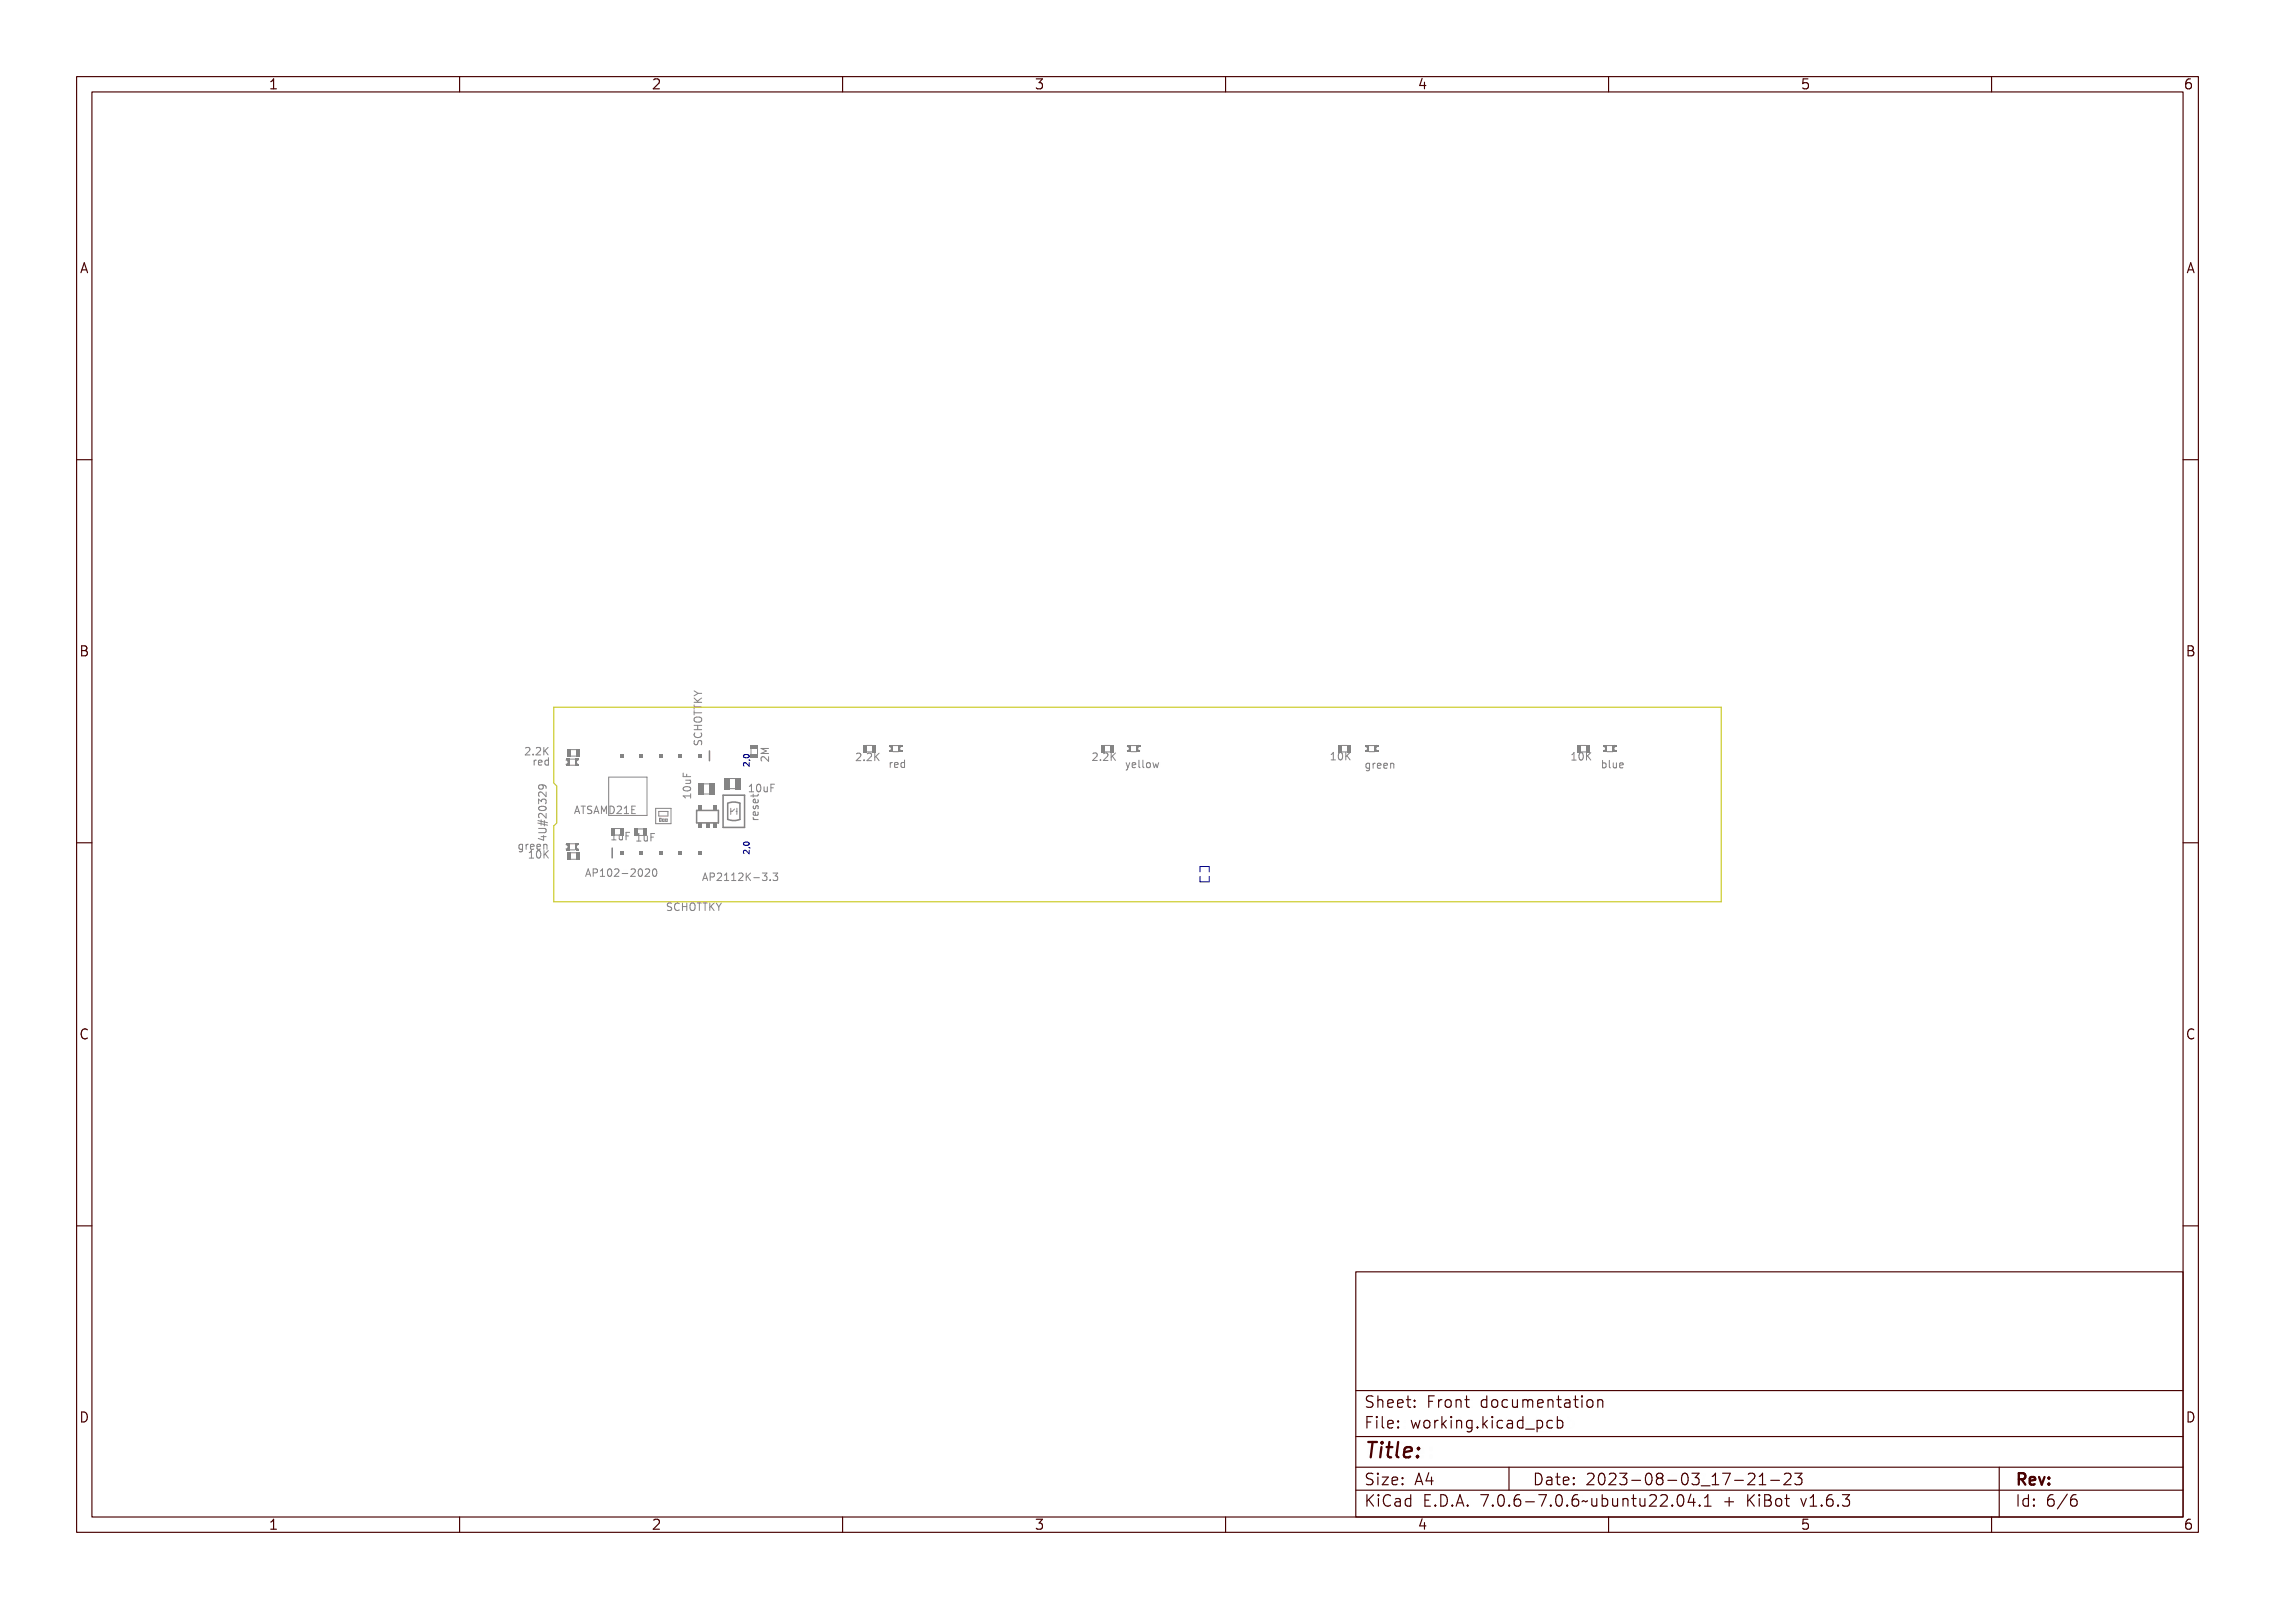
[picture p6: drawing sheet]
<svg xmlns="http://www.w3.org/2000/svg" width="297mm" height="210mm" viewBox="0 0 297 210" stroke-linecap="round" stroke-linejoin="round" font-family="sans-serif">
<defs><g id="words">
<text font-size="2.7" fill="#480000" x="178" y="190.3">Title:</text>
<g font-size="2" fill="#480000">
<text x="178" y="183.7">Sheet: Front documentation</text>
<text x="178" y="186.5">File: working.kicad_pcb</text>
<text x="178" y="193.9">Size: A4</text>
<text x="178" y="196.6">KiCad E.D.A. 7.0.6-7.0.6~ubuntu22.04.1 + KiBot v1.6.3</text>
<text x="200" y="193.9">Date: 2023-08-03_17-21-23</text>
<text x="263" y="196.6">Id: 6/6</text>
<text x="263" y="193.9">Rev:</text>
</g>
<g font-size="1.7" fill="#480000">
<text x="35" y="11.7">1</text>
<text x="85" y="11.7">2</text>
<text x="135" y="11.7">3</text>
<text x="185" y="11.7">4</text>
<text x="235" y="11.7">5</text>
<text x="285" y="11.7">6</text>
<text x="10.5" y="35.7">A</text>
<text x="285.5" y="35.7">A</text>
<text x="10.5" y="85.6">B</text>
<text x="285.5" y="85.6">B</text>
<text x="10.5" y="135.7">C</text>
<text x="285.5" y="135.7">C</text>
<text x="10.5" y="185.6">D</text>
<text x="285.5" y="185.6">D</text>
<text x="35" y="199.7">1</text>
<text x="85" y="199.7">2</text>
<text x="135" y="199.7">3</text>
<text x="185" y="199.7">4</text>
<text x="235" y="199.7">5</text>
<text x="285" y="199.7">6</text>
</g>
<g font-size="1.3" fill="#848484">
<text x="68.6" y="98.6">2.2K</text>
<text x="69.5" y="99.9">red</text>
<text x="91.6" y="97.4" transform="rotate(-90 91.6 97.4)">SCHOTTKY</text>
<text x="100.4" y="99" transform="rotate(-90 100.4 99)">2M</text>
<text x="111.8" y="99.3">2.2K</text>
<text x="116" y="100.2">red</text>
<text x="142.7" y="99.3">2.2K</text>
<text x="146.9" y="100.2">yellow</text>
<text x="174.1" y="99.2">10K</text>
<text x="178.1" y="100.3">green</text>
<text x="205.5" y="99.2">10K</text>
<text x="209" y="100.3">blue</text>
<text x="74.9" y="106.2">ATSAMD21E</text>
<text x="90.2" y="103.9" transform="rotate(-90 90.2 103.9)">10uF</text>
<text x="97.6" y="103.4">10uF</text>
<text x="99" y="107.2" transform="rotate(-90 99 107.2)">reset</text>
<text x="67.7" y="110.9">green</text>
<text x="69.4" y="112">10K</text>
<text x="71.3" y="108.5" transform="rotate(-90 71.3 108.5)">4U#20329</text>
<text x="80" y="109.7">1uF 1uF</text>
<text x="78.1" y="114.4">AP102-2020</text>
<text x="88" y="118.9">SCHOTTKY</text>
<text x="91.6" y="115">AP2112K-3.3</text>
</g>
</g></defs>
<g fill="none" stroke="#848484" stroke-width=".13">
<path d="M68.7 97.7a.34 .34 0 0 1 .6 0 .34 .34 0 0 1-.2 .5l-.2 .3h.4v.1h-.6l.2-.4a.27 .27 0 0 0 .3-.2 .27 .27 0 0 0-.3-.3l-.2 .1zM69.7 98.4h.2v.2h-.2zM70.3 97.7a.34 .34 0 0 1 .5 0 .34 .34 0 0 1-.2 .5l-.2 .3h.5v.1h-.6l.2-.4a.27 .27 0 0 0 .2-.2 .27 .27 0 0 0-.2-.3l-.2 .1zM71.1 97.6h.1v.4l.4-.4h.2l-.4 .4 .4 .6h-.2l-.3-.5-.1 .1v.4h-.1zM90.6 90.2l.5 .3M90.7 95.1h.9v.2h-.4v.3h.4v.1h-.9v-.1h.4v-.3h-.4zM90.7 93.5h.1v.3h.8v.1h-.8v.3h-.1zM90.7 92.7h.1v.3h.8v.1h-.8v.3h-.1zM90.7 91.9l.4 .4 .5-.4v.1l-.4 .4 .1 .1h.3v.1h-.9v-.1h.4l-.4-.4zM90.7 91.1l.5 .3h.4v.2h-.4l-.5 .3v-.2l.4-.2-.4-.2zM90.7 96.8h.1a.21 .21 0 0 0 0 .3 .21 .21 0 0 0 .3 0 .33 .33 0 0 1 .3-.4 .33 .33 0 0 1 .2 .5l-.1 .1a.23 .23 0 0 0 .1-.3 .23 .23 0 0 0-.4-.1 .32 .32 0 0 1-.4 .4 .32 .32 0 0 1-.1-.5zM90.7 95.9h.2l-.1 .2a.37 .37 0 0 0 .4 .3 .37 .37 0 0 0 .3-.4l.1-.1a.45 .45 0 0 1-.1 .6 .45 .45 0 0 1-.5 0 .39 .39 0 0 1-.3-.6z"/>
<path d="M90.8 94.4h.1a.52 .52 0 0 1 .8 .2 .54 .54 0 0 1-.5 .4 .54 .54 0 0 1-.5-.4zM90.8 94.6l.5-.1 .3 .1a.5 .5 0 0 1-.8 0zM91.1 90.5h.5M91.1 90.5l-.5 .3M100.3 98.8v.6l-.5-.6M111.9 98.4a.34 .34 0 0 1 .6 .1 .34 .34 0 0 1-.2 .5l-.2 .2h.4v.1h-.6l.2-.3a.27 .27 0 0 0 .3-.3 .27 .27 0 0 0-.3-.2h-.2zM112.9 99.1h.2v.2h-.2zM113.5 98.4a.34 .34 0 0 1 .5 .1 .34 .34 0 0 1-.2 .5l-.2 .2h.5v.1h-.6l.2-.3a.27 .27 0 0 0 .2-.3 .27 .27 0 0 0-.2-.2h-.2zM114.3 98.4h.1v.4l.4-.4h.2l-.4 .4 .4 .5h-.2l-.3-.5-.1 .1v.4h-.1zM142.8 98.4a.34 .34 0 0 1 .5 .1 .34 .34 0 0 1-.2 .5l-.2 .2h.5v.1h-.6l.2-.3a.27 .27 0 0 0 .2-.3 .27 .27 0 0 0-.2-.3l-.2 .1zM143.8 99.1h.2v.2h-.2zM144.4 98.4a.34 .34 0 0 1 .5 .1 .34 .34 0 0 1-.2 .5l-.2 .2h.4v.1h-.5l.2-.3a.27 .27 0 0 0 .2-.3 .27 .27 0 0 0-.2-.3l-.2 .1z"/>
<path d="M145.1 98.3h.2v.5l.4-.5h.1l-.3 .4 .3 .6h-.1l-.3-.5-.1 .1v.4h-.2zM146.9 99.5h.1l.3 .6 .2-.6h.1l-.2 .5a.44 .44 0 0 1-.4 .5l.2-.3zM147.8 99.6a.32 .32 0 0 1 .4-.1 .32 .32 0 0 1 .1 .4h-.5a.28 .28 0 0 0 .2 .3 .28 .28 0 0 0 .3-.1 .32 .32 0 0 1-.4 .1 .32 .32 0 0 1-.2-.3zM147.9 99.7l.2-.1 .1 .2h-.4zM148.5 99.2h.3v.8l.3 .1v.1h-.3l-.1-.9h-.2zM149.3 99.2h.3v.8l.3 .1v.1h-.3l-.1-.9h-.2zM150.2 99.6a.34 .34 0 0 1 .5 .3 .34 .34 0 0 1-.5 .3l-.1-.3zM150.2 99.7l.1-.1a.26 .26 0 0 1 .3 .3 .26 .26 0 0 1-.3 .2l-.1-.1zM150.8 99.5h.1l.1 .6 .1-.4h.1l.1 .4 .1-.6h.2l-.2 .7h-.1l-.1-.4-.1 .4h-.2zM173.8 99.2h.5M173.9 98.4l-.1 .1M174.3 98.3h.3v.8h.2v.1h-.5v-.1h.2v-.7h-.2z"/>
<path d="M175.1 98.4a.28 .28 0 0 1 .3-.1 .28 .28 0 0 1 .2 .2 .53 .53 0 0 1-.3 .7 .56 .56 0 0 1-.2-.8zM175.2 98.4h.1a.51 .51 0 0 1 0 .7l-.2-.2zM175.8 98.3h.1v.4l.4-.4h.2l-.4 .4 .4 .5h-.2l-.3-.5-.1 .1v.4h-.1zM178.3 99.7l.2-.1 .2 .1v-.1h.1v.7a.35 .35 0 0 1-.5 .3v-.2a.24 .24 0 0 0 .3 .1 .24 .24 0 0 0 .1-.3l-.1 .1a.35 .35 0 0 1-.4-.2 .35 .35 0 0 1 .1-.4zM178.4 99.7a.25 .25 0 0 1 .3 .2 .25 .25 0 0 1-.3 .3l-.1-.1zM179.1 99.6h.1v.1h.1a.19 .19 0 0 1 .2-.1 .19 .19 0 0 1 .1 .1 .24 .24 0 0 0-.2 0 .24 .24 0 0 0-.2 .3v.3h-.1zM179.9 99.7a.32 .32 0 0 1 .3-.1 .32 .32 0 0 1 .2 .4h-.5a.28 .28 0 0 0 .2 .2 .28 .28 0 0 0 .3 0 .32 .32 0 0 1-.4 .1 .32 .32 0 0 1-.2-.3zM180 99.7h.2l.1 .2h-.4zM180.6 99.7a.32 .32 0 0 1 .4-.1 .32 .32 0 0 1 .2 .4h-.5a.28 .28 0 0 0 .2 .2 .28 .28 0 0 0 .3 0 .32 .32 0 0 1-.4 .1 .32 .32 0 0 1-.3-.3zM180.7 99.7h.3l.1 .2h-.4zM181.4 99.6h.1v.1a.23 .23 0 0 1 .3-.1 .23 .23 0 0 1 .1 .3v.4h-.1v-.5l-.1-.1-.2 .1v.5h-.1zM205.2 99.2h.6"/>
<path d="M205.3 98.5h-.1M205.7 98.3h.3v.8h.2v.1h-.5v-.1h.2v-.7l-.2 .1zM206.3 97.3h.7M206.5 98.4a.28 .28 0 0 1 .3-.1 .28 .28 0 0 1 .2 .3 .53 .53 0 0 1-.3 .7 .56 .56 0 0 1-.2-.9zM206.6 98.4h.1a.51 .51 0 0 1 0 .8l-.2-.3zM207.2 98.3h.1v.4l.4-.4h.2l-.4 .4 .4 .5h-.2l-.3-.4-.1 .1v.3h-.1zM209.1 99.3h.1v.3h.1a.34 .34 0 0 1 .4 .3 .34 .34 0 0 1-.5 .3v.1h-.1zM209.2 99.7l.1-.1a.26 .26 0 0 1 .2 .3 .26 .26 0 0 1-.2 .3l-.1-.2zM209.8 99.3h.3l.1 .8 .2 .1v.1l-.3-.1-.1-.8h-.2zM210.7 99.5h.1v.6l.1 .1 .2-.1v-.6h.1v.8h-.1v-.1a.23 .23 0 0 1-.3 .1 .23 .23 0 0 1-.1-.3zM211.5 99.6a.32 .32 0 0 1 .4 0 .32 .32 0 0 1 .1 .3h-.5a.28 .28 0 0 0 .2 .3 .28 .28 0 0 0 .3-.1 .32 .32 0 0 1-.4 .2 .32 .32 0 0 1-.2-.4zM211.6 99.7l.2-.1 .1 .2h-.4z"/>
<path d="M67.9 110.3l.2-.1 .2 .1v-.1h.1v.7a.36 .36 0 0 1-.5 .2v-.1a.24 .24 0 0 0 .3 .1 .24 .24 0 0 0 .1-.3 .27 .27 0 0 1-.4 .1 .27 .27 0 0 1-.1-.4zM68 110.3a.26 .26 0 0 1 .3 .2 .26 .26 0 0 1-.3 .3l-.1-.2zM68.7 110.2h.2v.1v-.1a.19 .19 0 0 1 .2-.1 .19 .19 0 0 1 .1 .2 .24 .24 0 0 0-.2 0 .24 .24 0 0 0-.1 .2v.4h-.2zM69.1 112h.6M69.5 110.3a.32 .32 0 0 1 .4-.1 .32 .32 0 0 1 .1 .4h-.5a.29 .29 0 0 0 .5 .1 .33 .33 0 0 1-.4 .2 .33 .33 0 0 1-.2-.4zM69.6 110.3h.2l.1 .2h-.4zM69.6 111.1h.3v.8h.2v.1h-.5v-.1h.2v-.7h-.2zM70.3 110.3a.32 .32 0 0 1 .4-.1 .32 .32 0 0 1 .1 .4h-.5a.29 .29 0 0 0 .5 .1 .33 .33 0 0 1-.4 .2 .33 .33 0 0 1-.2-.4zM70.4 110.3h.2l.1 .2h-.4zM70.4 111.2a.28 .28 0 0 1 .3-.1 .28 .28 0 0 1 .2 .2 .53 .53 0 0 1-.3 .8l-.1-.1a.69 .69 0 0 1-.1-.8zM70.4 107.9h.6v-.1h.1v.1h.2v.1h-.2v.4h-.1l-.6-.3zM70.4 107h.6a.31 .31 0 0 1 .3 .3 .31 .31 0 0 1-.3 .3h-.6v-.1h.6a.17 .17 0 0 0 .2-.2 .17 .17 0 0 0-.2-.1h-.6z"/>
<path d="M70.4 106.2l.3 .1v-.1h.1v.1l.2 .1v-.2h.1v.2l.2 .1v.1l-.2-.1v.2h.2v.1h-.2v.1h-.1v-.2h-.2v.2h-.1v-.2l-.3-.1v-.1l.3 .1v-.2l-.3-.1zM70.4 104l.3-.1 .1 .2a.31 .31 0 0 1 .5-.1 .31 .31 0 0 1 0 .4l-.1 .1a.23 .23 0 0 0 0-.4 .23 .23 0 0 0-.3 0v.2h-.1v-.1a.17 .17 0 0 0-.3-.1 .17 .17 0 0 0 0 .2v.2h-.1zM70.4 105.6a.6 .6 0 0 1 .8 .3v-.4h.1v.6l-.3-.3a.27 .27 0 0 0-.3-.2 .27 .27 0 0 0-.2 .3l.1 .1h-.2v-.1zM70.4 103.2a.59 .59 0 0 1 .8 .4v-.5h.1v.6l-.3-.2a.27 .27 0 0 0-.3-.2 .27 .27 0 0 0-.2 .2l.1 .2h-.2v-.1zM70.5 102.4l.1-.1a.46 .46 0 0 1 .5 0 .46 .46 0 0 1 .2 .5l-.1 .1a.28 .28 0 0 0 0-.4 .28 .28 0 0 0-.3-.1 .32 .32 0 0 1-.1 .6 .32 .32 0 0 1-.4-.4zM70.5 104.7h.1a.53 .53 0 0 1 .7 .3 .55 .55 0 0 1-.4 .3 .55 .55 0 0 1-.5-.3zM70.5 104.9l.5-.1 .3 .2a.52 .52 0 0 1-.8 0zM70.5 108h.5v.3zM70.5 111.2h.1a.52 .52 0 0 1 0 .8l-.2-.3zM70.6 109.2h.7M70.8 106.4l.2 .1v.1h-.2zM71 109.1v.6l-.7-.3"/>
<path d="M71 110.2h.1v.1a.23 .23 0 0 1 .3-.1 .23 .23 0 0 1 .2 .2v.5h-.2v-.5l-.1-.1-.2 .1v.5h-.1zM71.1 111.1h.1v.4l.4-.4h.2l-.4 .4 .4 .5h-.2l-.3-.4-.1 .1v.3h-.1zM75.2 105.3h.2l.3 .9h-.2v-.2h-.4v.2h-.2zM75.3 105.4l.1 .5h-.2zM75.7 105.3h.7v.1h-.3v.8h-.1v-.8h-.3zM76.5 114.4l.3-1 .3 1M76.6 114.1h.4M76.6 105.3h.4h.1v.1a.2 .2 0 0 0-.3 0 .2 .2 0 0 0 0 .2 .33 .33 0 0 1 .4 .4 .33 .33 0 0 1-.6 .2v-.1a.22 .22 0 0 0 .3 .1 .22 .22 0 0 0 .1-.4 .31 .31 0 0 1-.4-.1 .31 .31 0 0 1 0-.4zM77.4 113.9h.4M77.6 105.3h.1l.3 .9h-.1l-.1-.2h-.3l-.1 .2h-.1zM77.6 105.4l.2 .5h-.3zM77.8 113.4h-.4v1"/>
<path d="M78.1 105.3h.2l.1 .5 .2-.5h.2v.9h-.1v-.8l-.2 .5h-.1l-.2-.5v.8h-.1zM78.4 113.5h.2l.3 .9h-.2v-.2h-.4v.2h-.2zM78.5 113.6l.1 .5h-.2zM78.9 105.3a.49 .49 0 0 1 .6 .5 .49 .49 0 0 1-.6 .4zM79 113.5a.48 .48 0 0 1 .6 .1v.2a.33 .33 0 0 1-.5 .2v.4h-.1zM79 105.4a.37 .37 0 0 1 .4 .4 .37 .37 0 0 1-.4 .3zM79.1 113.6h.2a.18 .18 0 0 1 .2 .2 .18 .18 0 0 1-.2 .1h-.2zM79.7 105.3a.34 .34 0 0 1 .5 .1 .34 .34 0 0 1-.1 .5l-.2 .2h.4v.1h-.6l.2-.3a.27 .27 0 0 0 .2-.3 .27 .27 0 0 0-.2-.2l-.2 .1zM79.8 113.5h.4v.8h.2v.1h-.6v-.1h.2v-.7h-.2zM80.2 108.8l.3-.1v.8h.2v.2h-.5v-.2h.2v-.7l-.2 .1zM80.6 105.3h.3v.8h.2v.1h-.5v-.1h.2v-.7h-.2zM80.6 113.6a.28 .28 0 0 1 .3-.1 .28 .28 0 0 1 .2 .2 .53 .53 0 0 1-.3 .7 .56 .56 0 0 1-.2-.8z"/>
<path d="M80.8 113.6a.51 .51 0 0 1 0 .7l-.1-.2zM80.9 108.9h.1v.6l.2 .1 .1-.2v-.5h.2v.8h-.2v-.1a.23 .23 0 0 1-.2 .1 .23 .23 0 0 1-.2-.3zM81.3 105.3h.6v.1h-.5v.3h.5v.1h-.5v.3h.5v.1h-.6zM81.3 113.5a.34 .34 0 0 1 .6 .1 .34 .34 0 0 1-.2 .5l-.2 .2h.4v.1h-.6l.2-.3a.27 .27 0 0 0 .3-.3 .27 .27 0 0 0-.3-.2h-.2zM81.7 108.7h.6v.1h-.4v.3h.3v.1h-.3v.5h-.2zM82.3 114h.3v.1h-.3zM82.5 105.7h.3M82.9 113.5a.34 .34 0 0 1 .5 .1 .34 .34 0 0 1-.1 .5l-.2 .2h.4v.1h-.6l.2-.3a.27 .27 0 0 0 .2-.3 .27 .27 0 0 0-.2-.2h-.2zM82.9 105.2h-.4v1h.4M83.4 108.9h.4v.8h.2v.1h-.6v-.1h.2v-.7h-.2zM83.8 113.6a.28 .28 0 0 1 .3-.1 .28 .28 0 0 1 .2 .2 .53 .53 0 0 1-.3 .7 .56 .56 0 0 1-.2-.8zM83.9 113.6h.1a.51 .51 0 0 1 0 .7l-.2-.2z"/>
<path d="M84.2 109.1h.1v.5l.1 .1 .2-.1v-.5h.1v.7h-.1v-.1a.23 .23 0 0 1-.3 .1 .23 .23 0 0 1-.1-.3zM84.5 113.5a.34 .34 0 0 1 .5 .1 .34 .34 0 0 1-.2 .5l-.2 .2h.5v.1h-.6l.2-.3a.27 .27 0 0 0 .2-.3 .27 .27 0 0 0-.2-.2h-.2zM85 108.9h.5v.1h-.4v.2h.4v.2h-.4v.4h-.1zM85.3 113.6a.28 .28 0 0 1 .3-.1 .28 .28 0 0 1 .2 .2 .53 .53 0 0 1-.2 .7 .57 .57 0 0 1-.3-.8zM85.5 113.6h.1a.51 .51 0 0 1 0 .7l-.2-.2zM87.1 118.8h.5M87.7 117.9h-.4l-.2 .1 .1 .3 .4 .1M88.1 118l.4-.1 .1 .1v.1a.21 .21 0 0 0-.3-.1 .21 .21 0 0 0 0 .3 .33 .33 0 0 1 .4 .4 .33 .33 0 0 1-.6 .2v-.2a.23 .23 0 0 0 .3 .1 .23 .23 0 0 0 .1-.3 .31 .31 0 0 1-.4-.1 .31 .31 0 0 1 0-.4zM88.9 118l.4-.1 .1 .1v.1l-.1-.1a.37 .37 0 0 0-.4 .4 .37 .37 0 0 0 .5 .4 .45 .45 0 0 1-.5-.1 .45 .45 0 0 1 0-.5zM89.2 103.4h.9v-.2h.1v.5h-.1v-.2h-.7v.2h-.1zM89.2 100.8h.2v.4h.2v-.3h.1v.3h.5v.2h-1zM89.4 102.5l.1-.1a.53 .53 0 0 1 .7 .3 .55 .55 0 0 1-.5 .3 .55 .55 0 0 1-.5-.3z"/>
<path d="M89.4 102.6l.5-.1 .2 .2a.52 .52 0 0 1-.8 0zM89.5 101.6h.7v.2h-.1a.23 .23 0 0 1 .1 .2 .23 .23 0 0 1-.3 .2h-.4v-.1h.5l.1-.2-.1-.1h-.5zM89.6 117.9h.2v.4h.3v-.4h.1v1h-.1v-.5h-.3v.5h-.2zM90.5 118a.3 .3 0 0 1 .3-.1 .3 .3 0 0 1 .2 .3 .52 .52 0 0 1-.3 .7h-.1a.68 .68 0 0 1-.1-.9zM90.6 118h.1a.51 .51 0 0 1 0 .8l-.1-.2zM91.1 117.9h.8v.1h-.3v.9h-.1v-.9h-.4zM91.9 114h.2l.3 1h-.2v-.3h-.4v.3h-.2zM91.9 117.9h.8v.1h-.3v.9h-.2v-.9h-.3zM92 114.1l.1 .5h-.2zM92.5 114a.48 .48 0 0 1 .6 .2v.1a.32 .32 0 0 1-.4 .3v.4h-.2zM92.7 114.1h.1a.18 .18 0 0 1 .2 .2 .18 .18 0 0 1-.2 .2h-.1zM92.8 117.9h.1v.5l.4-.5h.2l-.4 .4 .4 .6h-.2l-.3-.5-.1 .1v.4h-.1z"/>
<path d="M93.3 114.1a.34 .34 0 0 1 .5 0 .34 .34 0 0 1-.2 .5l-.2 .3h.5v.1h-.6l.2-.4a.27 .27 0 0 0 .2-.2 .27 .27 0 0 0-.2-.3l-.2 .1zM93.5 117.9h.2l.2 .4 .2-.4h.2l-.4 .6v.4h-.1v-.4zM94.1 114.1l.4-.1v.9h.2v.1h-.6v-.1h.2v-.8l-.2 .1zM94.9 114.1l.4-.1v.9h.2v.1h-.6v-.1h.2v-.8l-.2 .1zM95.6 114.1a.34 .34 0 0 1 .6 0 .34 .34 0 0 1-.2 .5l-.2 .3h.4v.1h-.6l.2-.4a.27 .27 0 0 0 .3-.2 .27 .27 0 0 0-.3-.3l-.2 .1zM96.4 114h.1v.4l.4-.4h.2l-.4 .4 .4 .6h-.1l-.4-.5-.1 .1v.4h-.1zM97.3 114.6h.4v.1h-.4zM97.8 102.5l.3-.1v.9h.2v.1h-.5v-.1h.2v-.8l-.2 .1zM98 114a.29 .29 0 0 1 .4 0 .29 .29 0 0 1 0 .5 .31 .31 0 0 1 .1 .4 .31 .31 0 0 1-.4 .1l-.1-.2a.23 .23 0 0 0 .3 .1 .23 .23 0 0 0 0-.4h-.2v-.1h.1a.17 .17 0 0 0 .2-.2 .17 .17 0 0 0-.3-.1l-.1 .1zM98.3 103.4h.1v.3h.5v-.3h.1v.3l-.1 .1h-.5v.2h-.1v-.2h-.2v-.1h.2zM98.3 106.5h.2a.24 .24 0 0 0-.1 .3 .24 .24 0 0 0 .3 .1h.3v.1h-.7v-.1h.1l-.1-.2zM98.3 105l.1 .1a.16 .16 0 0 0 0 .2 .16 .16 0 0 0 .2 .1 .25 .25 0 0 1 .1-.4 .25 .25 0 0 1 .3 .3v.2h-.1a.2 .2 0 0 0 0-.2 .2 .2 0 0 0-.1-.1 .24 .24 0 0 1-.2 .3 .24 .24 0 0 1-.3-.3z"/>
<path d="M98.4 105.8l.3-.1v.5a.28 .28 0 0 0 .2-.1 .28 .28 0 0 0 0-.3 .32 .32 0 0 1 .1 .4 .32 .32 0 0 1-.3 .2 .33 .33 0 0 1-.4-.2 .33 .33 0 0 1 .1-.4zM98.4 104.2h.3v.5a.28 .28 0 0 0 .2-.2 .28 .28 0 0 0 0-.3 .32 .32 0 0 1 .1 .4 .32 .32 0 0 1-.3 .2 .33 .33 0 0 1-.4-.2 .33 .33 0 0 1 .1-.4zM98.4 105.9h.2v.3l-.2-.1zM98.4 104.3h.2v.4l-.2-.2zM98.6 102.5a.28 .28 0 0 1 .3-.1 .28 .28 0 0 1 .2 .3 .53 .53 0 0 1-.3 .7h-.1a.69 .69 0 0 1-.1-.9zM98.7 102.5h.1a.52 .52 0 0 1 0 .8l-.2-.2zM99 114.8h.2v.2h-.2zM99.3 102.7h.1v.5l.2 .1 .1-.1 .1-.5h.1v.7h-.1v-.1a.23 .23 0 0 1-.3 .1 .23 .23 0 0 1-.2-.3zM99.6 114a.29 .29 0 0 1 .4 0 .29 .29 0 0 1 0 .5 .31 .31 0 0 1 .1 .4 .31 .31 0 0 1-.5 .1v-.2a.23 .23 0 0 0 .3 .1 .23 .23 0 0 0 0-.4h-.2v-.1h.1a.17 .17 0 0 0 .2-.2 .17 .17 0 0 0-.3-.1l-.1 .1zM100.1 102.4h.6v.1h-.4v.3h.4v.1h-.4v.5h-.2zM100.9 114h.6l-.3 .3 .3 .1v.4l-.2 .1-.4-.1"/>
<circle cx="175.3" cy="98.7" r=".09"/>
<circle cx="206.7" cy="98.8" r=".09"/>
<circle cx="70.6" cy="111.6" r=".09"/>
<circle cx="70.7" cy="102.6" r=".21"/>
<circle cx="70.9" cy="105" r=".09"/>
<circle cx="80.9" cy="113.9" r=".09"/>
<circle cx="84" cy="113.9" r=".09"/>
<circle cx="85.6" cy="113.9" r=".09"/>
<circle cx="89.7" cy="102.7" r=".09"/>
<circle cx="98.8" cy="102.9" r=".09"/>
</g>
<g fill="#848484">
<path d="M207 97.2h.5v1h-.5z" fill-rule="evenodd"/>
<path d="M205.9 97.2h.5v1h-.5z" fill-rule="evenodd"/>
</g>
<path d="M113.1 97.3h.8" fill="none" stroke="#848484" stroke-width=".13"/>
<g fill="#848484">
<path d="M113.8 97.2h.5v1h-.5z" fill-rule="evenodd"/>
<path d="M112.7 97.2h.5v1h-.5z" fill-rule="evenodd"/>
</g>
<g fill="none" stroke="#848484" stroke-width=".13">
<path d="M178.3 97.4a.27 .27 0 0 1 .2 .3 .27 .27 0 0 1-.2 .3M178.7 97.3h.8M178.7 98.1h.7M179.9 97.4a.3 .3 0 0 0-.3 .3 .3 .3 0 0 0 .3 .3"/>
<circle cx="179.7" cy="97.4" r=".08"/>
</g>
<g fill="#848484">
<path d="M179.8 97.3h.1v.2h-.1z" fill-rule="evenodd"/>
<path d="M179.4 97.3h.4z" fill-rule="evenodd"/>
<path d="M179.4 97.3h.3v.9h-.3z" fill-rule="evenodd"/>
<path d="M178.2 97.3h.5v.2h-.5z" fill-rule="evenodd"/>
<path d="M179.6 97.4l.1 .1z" fill-rule="evenodd"/>
<path d="M178.5 97.4h.2v.6h-.2z" fill-rule="evenodd"/>
<path d="M178.4 97.4h.1v.1h-.1z" fill-rule="evenodd"/>
<path d="M178.4 97.9h.1v.1h-.1z" fill-rule="evenodd"/>
<path d="M179.6 98h.3v.2h-.3z" fill-rule="evenodd"/>
<path d="M178.2 98h.5v.2h-.5z" fill-rule="evenodd"/>
</g>
<path d="M74.5 111.3h.7M74.5 112.2h.7" fill="none" stroke="#848484" stroke-width=".13"/>
<g fill="#848484">
<path d="M74 111.3h.5v.9h-.5z" fill-rule="evenodd"/>
<path d="M75.2 111.3h.5v.9h-.5z" fill-rule="evenodd"/>
</g>
<path d="M91.8 102.3h.8M91.8 103.6h.8" fill="none" stroke="#848484" stroke-width=".13"/>
<g fill="#848484">
<path d="M91.1 102.2h.7v1.5h-.7z" fill-rule="evenodd"/>
<path d="M92.5 102.2h.8v1.5h-.8z" fill-rule="evenodd"/>
</g>
<path d="M80.3 108.1h.7" fill="none" stroke="#848484" stroke-width=".13"/>
<g fill="#848484">
<path d="M81 108.1h.5v.9h-.5z" fill-rule="evenodd"/>
<path d="M79.8 108.1h.5v.9h-.5z" fill-rule="evenodd"/>
</g>
<g fill="none" stroke="#848484" stroke-width=".13">
<path d="M73.9 99.2a.27 .27 0 0 1 .3 .3 .27 .27 0 0 1-.3 .3M74.4 99.1h.7M74.4 99.9h.7M75.5 99.2a.3 .3 0 0 0-.3 .3 .3 .3 0 0 0 .3 .3"/>
<circle cx="75.3" cy="99.1" r=".07"/>
</g>
<g fill="#848484">
<path d="M75.4 99h.2v.2h-.2z" fill-rule="evenodd"/>
<path d="M75.1 99l.3 .1z" fill-rule="evenodd"/>
<path d="M75.1 99h.2v.9h-.2z" fill-rule="evenodd"/>
<path d="M73.9 99h.5v.2h-.5z" fill-rule="evenodd"/>
<path d="M75.3 99.2v.1z" fill-rule="evenodd"/>
<path d="M74.1 99.2h.3v.6h-.3z" fill-rule="evenodd"/>
<path d="M74.1 99.2h.1v.1h-.1z" fill-rule="evenodd"/>
<path d="M74.1 99.7h.1v.1h-.1z" fill-rule="evenodd"/>
<path d="M75.3 99.7h.3v.2h-.3z" fill-rule="evenodd"/>
<path d="M73.9 99.7h.5v.2h-.5z" fill-rule="evenodd"/>
</g>
<path d="M90.9 105.8h2.9v1.6h-2.9z" fill="none" stroke="#848484" stroke-width=".2"/>
<g fill="#848484">
<path d="M91.2 105.1h.5v.6h-.5z" fill-rule="evenodd"/>
<path d="M91.2 107.4h.5v.7h-.5z" fill-rule="evenodd"/>
<path d="M92.1 107.4h.5v.7h-.5z" fill-rule="evenodd"/>
<path d="M93.1 105.1h.5v.6h-.5z" fill-rule="evenodd"/>
<path d="M93.1 107.4h.5v.7h-.5z" fill-rule="evenodd"/>
</g>
<path d="M98 97.8v.7M98.9 97.8v.7" fill="none" stroke="#848484" stroke-width=".13"/>
<g fill="#848484">
<path d="M98 97.3h.9v.5h-.9z" fill-rule="evenodd"/>
<path d="M98 98.5h.9v.5h-.9z" fill-rule="evenodd"/>
</g>
<g fill="none" stroke="#848484" stroke-width=".13">
<path d="M116.1 97.4a.27 .27 0 0 1 .3 .3 .27 .27 0 0 1-.3 .3M116.6 97.3h.7M116.6 98.1h.7M117.7 97.4a.3 .3 0 0 0-.2 .3 .3 .3 0 0 0 .2 .3"/>
<circle cx="117.6" cy="97.4" r=".08"/>
</g>
<g fill="#848484">
<path d="M117.6 97.3h.2v.2h-.2z" fill-rule="evenodd"/>
<path d="M117.3 97.3h.4z" fill-rule="evenodd"/>
<path d="M117.3 97.3h.2v.9h-.2z" fill-rule="evenodd"/>
<path d="M116.1 97.3h.5v.2h-.5z" fill-rule="evenodd"/>
<path d="M117.5 97.4v.1z" fill-rule="evenodd"/>
<path d="M116.4 97.4h.2v.6h-.2z" fill-rule="evenodd"/>
<path d="M116.3 97.4h.1v.1h-.1z" fill-rule="evenodd"/>
<path d="M116.3 97.9h.1v.1h-.1z" fill-rule="evenodd"/>
<path d="M117.5 98h.3v.2h-.3z" fill-rule="evenodd"/>
<path d="M116.1 98h.5v.2h-.5z" fill-rule="evenodd"/>
</g>
<path d="M94.4 103.8h2.8v4.2h-2.8zM95 104.8a2.1 2.1 0 0 1 1.6 0v2.1a2.1 2.1 0 0 1-1.6 0z" fill="none" stroke="#848484" stroke-width=".2"/>
<path d="M144.2 97.3h.7M95.4 105.5v.8M95.9 105.6l-.3 .3h-.2M96.1 105.9h.1M96.2 105.5v.8" fill="none" stroke="#848484" stroke-width=".13"/>
<g fill="#848484">
<path d="M144.9 97.2h.5v1h-.5z" fill-rule="evenodd"/>
<path d="M143.7 97.2h.5v1h-.5z" fill-rule="evenodd"/>
</g>
<path d="M92.6 98v1.3" fill="none" stroke="#848484" stroke-width=".2"/>
<g fill="#848484">
<path d="M91.1 98.4h.5v.5h-.5z" fill-rule="evenodd"/>
<path d="M88.6 98.4h.5v.5h-.5z" fill-rule="evenodd"/>
<path d="M86 98.4h.5v.5h-.5z" fill-rule="evenodd"/>
<path d="M83.5 98.4h.5v.5h-.5z" fill-rule="evenodd"/>
<path d="M80.9 98.4h.5v.5h-.5z" fill-rule="evenodd"/>
</g>
<path d="M83.3 108.2h.7" fill="none" stroke="#848484" stroke-width=".13"/>
<g fill="#848484">
<path d="M82.8 108.1h.5v1h-.5z" fill-rule="evenodd"/>
<path d="M84 108.1h.5v1h-.5z" fill-rule="evenodd"/>
</g>
<path d="M85.6 105.5h2v2h-2zM86 105.9h1.2v.6h-1.2zM86.1 106.8h.2v.4h-.2zM86.5 106.9h.2v.3h-.2zM86.9 106.9h.2v.3h-.2zM95.2 101.6h.8M95.2 102.9h.8" fill="none" stroke="#848484" stroke-width=".13"/>
<g fill="#848484">
<path d="M94.5 101.5h.8v1.5h-.8z" fill-rule="evenodd"/>
<path d="M96 101.5h.7v1.5h-.7z" fill-rule="evenodd"/>
</g>
<path d="M79.9 110.7v1.3" fill="none" stroke="#848484" stroke-width=".2"/>
<g fill="#848484">
<path d="M80.9 111.1h.5v.5h-.5z" fill-rule="evenodd"/>
<path d="M83.5 111.1h.5v.5h-.5z" fill-rule="evenodd"/>
<path d="M86 111.1h.5v.5h-.5z" fill-rule="evenodd"/>
<path d="M88.6 111.1h.5v.5h-.5z" fill-rule="evenodd"/>
<path d="M91.1 111.1h.5v.5h-.5z" fill-rule="evenodd"/>
</g>
<g fill="none" stroke="#848484" stroke-width=".13">
<path d="M209.3 97.4a.27 .27 0 0 1 .3 .3 .27 .27 0 0 1-.3 .3M209.8 97.3h.7M209.8 98.1h.7M211 97.4a.3 .3 0 0 0-.3 .3 .3 .3 0 0 0 .3 .3M79.5 101.4h5v5h-5z"/>
<circle cx="210.8" cy="97.4" r=".08"/>
</g>
<g fill="#848484">
<path d="M210.9 97.3h.1v.2h-.1z" fill-rule="evenodd"/>
<path d="M210.5 97.3h.4z" fill-rule="evenodd"/>
<path d="M210.5 97.3h.2v.9h-.2z" fill-rule="evenodd"/>
<path d="M209.3 97.3h.5v.2h-.5z" fill-rule="evenodd"/>
<path d="M210.7 97.4l.1 .1z" fill-rule="evenodd"/>
<path d="M209.6 97.4h.2v.6h-.2z" fill-rule="evenodd"/>
<path d="M209.5 97.4h.1v.1h-.1z" fill-rule="evenodd"/>
<path d="M209.5 97.9h.1v.1h-.1z" fill-rule="evenodd"/>
<path d="M210.7 98h.3v.2h-.3z" fill-rule="evenodd"/>
<path d="M209.3 98h.5v.2h-.5z" fill-rule="evenodd"/>
</g>
<path d="M175.1 97.3h.8" fill="none" stroke="#848484" stroke-width=".13"/>
<g fill="#848484">
<path d="M175.8 97.2h.5v1h-.5z" fill-rule="evenodd"/>
<path d="M174.7 97.2h.5v1h-.5z" fill-rule="evenodd"/>
</g>
<g fill="none" stroke="#848484" stroke-width=".13">
<path d="M147.2 97.4a.27 .27 0 0 1 .2 .3 .27 .27 0 0 1-.2 .3M147.6 97.3h.8M147.6 98.1h.7M148.8 97.4a.3 .3 0 0 0-.3 .3 .3 .3 0 0 0 .3 .3"/>
<circle cx="148.6" cy="97.4" r=".07"/>
</g>
<g fill="#848484">
<path d="M148.7 97.3h.1v.2h-.1z" fill-rule="evenodd"/>
<path d="M148.3 97.3h.4z" fill-rule="evenodd"/>
<path d="M148.3 97.3h.3v.9h-.3z" fill-rule="evenodd"/>
<path d="M147.1 97.3h.5v.2h-.5z" fill-rule="evenodd"/>
<path d="M148.5 97.4l.1 .1z" fill-rule="evenodd"/>
<path d="M147.4 97.4h.2v.6h-.2z" fill-rule="evenodd"/>
<path d="M147.3 97.4h.1v.1h-.1z" fill-rule="evenodd"/>
<path d="M147.3 97.9h.1v.1h-.1z" fill-rule="evenodd"/>
<path d="M148.5 98h.3v.2h-.3z" fill-rule="evenodd"/>
<path d="M147.1 98h.5v.2h-.5z" fill-rule="evenodd"/>
</g>
<g fill="none" stroke="#848484" stroke-width=".13">
<path d="M73.9 110.3a.27 .27 0 0 1 .3 .2 .27 .27 0 0 1-.3 .3M74.4 110.1h.7M74.4 110.9h.7M75.5 110.2a.3 .3 0 0 0-.3 .3 .3 .3 0 0 0 .3 .3"/>
<circle cx="75.3" cy="110.2" r=".07"/>
</g>
<g fill="#848484">
<path d="M75.4 110.1h.2v.2h-.2z" fill-rule="evenodd"/>
<path d="M75.1 110.1h.3z" fill-rule="evenodd"/>
<path d="M75.1 110.1h.2v.9h-.2z" fill-rule="evenodd"/>
<path d="M73.9 110.1h.5v.2h-.5z" fill-rule="evenodd"/>
<path d="M74.1 110.3h.3v.5h-.3z" fill-rule="evenodd"/>
<path d="M74.1 110.3h.1v.1h-.1z" fill-rule="evenodd"/>
<path d="M74.1 110.7h.1v.1h-.1z" fill-rule="evenodd"/>
<path d="M75.3 110.8h.3v.2h-.3z" fill-rule="evenodd"/>
<path d="M73.9 110.8h.5v.2h-.5z" fill-rule="evenodd"/>
</g>
<path d="M74.5 97.8h.7M74.5 98.7h.7" fill="none" stroke="#848484" stroke-width=".13"/>
<g fill="#848484">
<path d="M74 97.8h.5v.9h-.5z" fill-rule="evenodd"/>
<path d="M75.2 97.8h.5v.9h-.5z" fill-rule="evenodd"/>
</g>
<path d="M72.3 92.3h152.4v25.4h-152.4v-9.9l.4-.4v-4.8l-.4-.4z" fill="none" stroke="#c2c200" stroke-width=".13"/>
<g fill="none" stroke="#000084" stroke-width=".13">
<path d="M97.1 98.6a.36 .36 0 0 1 .4-.2 .36 .36 0 0 1 .3 .4 .36 .36 0 0 1-.5 .2 .36 .36 0 0 1-.2-.4zM97.2 99.7a.46 .46 0 0 1 .6 .3v-.4h.1v.5l-.4-.3a.18 .18 0 0 0-.2 0 .18 .18 0 0 0 0 .3l-.1-.1zM97.3 98.5l.2-.1a.29 .29 0 0 1 .4 .3 .42 .42 0 0 1-.4 .2 .42 .42 0 0 1-.3-.2zM97.3 98.6a.32 .32 0 0 1 .5 .1 .33 .33 0 0 1-.5-.1zM97.8 99.2l.2 .2-.2-.1zM97.8 99.2l.1 .1M97.8 99.5v.5l-.5-.5-.2 .2v.3M97.1 110a.36 .36 0 0 1 .4-.1 .36 .36 0 0 1 .3 .3 .36 .36 0 0 1-.5 .2 .36 .36 0 0 1-.2-.4zM97.2 111.1a.46 .46 0 0 1 .6 .3v-.3h.1v.4l-.4-.2a.18 .18 0 0 0-.2-.1 .18 .18 0 0 0 0 .3l-.1-.1zM97.3 109.9h.2a.29 .29 0 0 1 .4 .2 .42 .42 0 0 1-.4 .2 .42 .42 0 0 1-.3-.2zM97.3 110a.32 .32 0 0 1 .5 .1 .33 .33 0 0 1-.5-.1zM97.8 110.6l.2 .2-.2-.1z"/>
<path d="M97.8 110.6l.1 .1M97.8 111v.4l-.5-.4-.2 .1v.3M156.7 113.8v-.7h1.2v.7M156.7 114.4v.7h1.2v-.7"/>
<circle cx="97.5" cy="98.7" r=".06"/>
<circle cx="97.5" cy="110.1" r=".06"/>
</g>
<g fill="none" stroke="#480000" stroke-width=".15">
<path d="M10 10h277v190h-277zM12 12h273v186h-273zM60 10v2M110 10v2M160 10v2M210 10v2M260 10v2M10 60h2M285 60h2M10 110h2M285 110h2M10 160h2"/>
<path d="M285 160h2M177 166h108v32h-108zM60 198v2M110 198v2M160 198v2M177 181.5h108M177 187.5h108M177 191.5h108M177 194.5h108M178.1 195.2h.2v.6l.6-.6h.3l-.6 .6 .6 .8h-.2l-.5-.7-.2 .2v.5h-.2zM178.2 185h.9v.2h-.7v.4h.6v.2h-.6v.7h-.2zM178.3 182.4l.5-.1h.2v.2a.34 .34 0 0 0-.4-.1 .34 .34 0 0 0-.2 .4 .62 .62 0 0 1 .6 .7 .71 .71 0 0 1-.8 .2v-.2a.4 .4 0 0 0 .4 .1 .4 .4 0 0 0 .3-.3l-.4-.2a.4 .4 0 0 1-.3-.3 .4 .4 0 0 1 .1-.4z"/>
<path d="M178.3 192.5l.5-.1h.2v.2a.34 .34 0 0 0-.4-.1 .34 .34 0 0 0-.2 .4 .62 .62 0 0 1 .6 .7 .71 .71 0 0 1-.8 .2v-.2a.4 .4 0 0 0 .4 .1 .4 .4 0 0 0 .3-.3l-.4-.2a.4 .4 0 0 1-.3-.3 .4 .4 0 0 1 .1-.4zM179.4 182.2h.2v.6a.35 .35 0 0 1 .4-.1 .35 .35 0 0 1 .2 .4v.6h-.2v-.8l-.2-.1a.28 .28 0 0 0-.2 .3v.6h-.2zM179.5 185.4h.4v.9h.4v.2h-.9v-.2h.3v-.8h-.2zM179.5 192.8h.4v.9h.4v.1h-.9v-.1h.3v-.8h-.2zM179.5 195.6h.4v.9h.4v.1h-.9v-.1h.3v-.8h-.2zM179.7 184.9h.2v.3h-.2zM179.7 192.3h.2v.3h-.2zM179.7 195.1h.2v.3h-.2zM180.6 184.9h.4v1.3l.1 .1h.3v.2a.4 .4 0 0 1-.5-.4v-1h-.3zM180.6 192.8h.8v.1l-.6 .8h.6v.1h-.8v-.1l.6-.8h-.6zM180.7 182.8a.49 .49 0 0 1 .6-.1 .49 .49 0 0 1 .2 .5h-.8a.42 .42 0 0 0 .3 .4 .42 .42 0 0 0 .4-.1v.2a.6 .6 0 0 1-.8-.1 .6 .6 0 0 1 .1-.8zM180.7 195.4l.3-.2h.2h.3v.2a.43 .43 0 0 0-.6 0 .43 .43 0 0 0-.2 .5 .43 .43 0 0 0 .2 .5 .43 .43 0 0 0 .6 0v.2a.62 .62 0 0 1-.7 0 .62 .62 0 0 1-.3-.7z"/>
<path d="M180.8 182.9l.2-.1a.27 .27 0 0 1 .3 .3h-.6zM181.8 195.6a.5 .5 0 0 1 .6-.1 .5 .5 0 0 1 .2 .5v.6h-.1v-.1a.38 .38 0 0 1-.5 .2 .38 .38 0 0 1-.2-.5 .38 .38 0 0 1 .4-.2h.3a.35 .35 0 0 0-.3-.4 .35 .35 0 0 0-.4 .2zM181.9 182.8a.49 .49 0 0 1 .6-.1 .49 .49 0 0 1 .2 .5h-.8a.42 .42 0 0 0 .3 .4 .42 .42 0 0 0 .5-.1v.2a.6 .6 0 0 1-.9-.1 .6 .6 0 0 1 .1-.8zM181.9 185.5a.49 .49 0 0 1 .6-.1 .49 .49 0 0 1 .2 .5h-.8a.42 .42 0 0 0 .3 .4 .42 .42 0 0 0 .5-.1v.2a.6 .6 0 0 1-.9-.1 .6 .6 0 0 1 .1-.8zM181.9 192.9a.49 .49 0 0 1 .6-.1 .49 .49 0 0 1 .2 .5h-.8a.42 .42 0 0 0 .3 .4 .42 .42 0 0 0 .5-.1v.2a.6 .6 0 0 1-.9-.1 .6 .6 0 0 1 .1-.8zM182 196.2l.5-.1a.31 .31 0 0 1-.2 .4 .31 .31 0 0 1-.4-.1zM182 182.9l.2-.1a.27 .27 0 0 1 .3 .3h-.6zM182 185.6l.2-.1a.27 .27 0 0 1 .3 .3h-.6zM182 193l.2-.1a.27 .27 0 0 1 .3 .3h-.6zM183 195.7l.4-.2 .2 .2v-.6h.2v1.5h-.2v-.1a.42 .42 0 0 1-.5 .1 .42 .42 0 0 1-.2-.5zM183.2 195.8a.23 .23 0 0 1 .4 0v.3a.33 .33 0 0 1-.2 .4 .48 .48 0 0 1-.2-.7zM183.2 182.3h.2v.4h.4v.1h-.4v.7l.1 .1h.3v.1a.41 .41 0 0 1-.6-.3v-.6h-.3v-.1h.3z"/>
<path d="M183.3 185.4h.2v.3h-.2zM183.3 186.2h.2v.3h-.2zM183.3 192.8h.2v.3h-.2zM183.3 193.6h.2v.2h-.2zM184.5 182.7h.2v.3h-.2zM184.5 183.5h.2v.2h-.2zM185.2 185.4h.2l.2 .8 .1-.5h.2l.2 .5 .1-.8h.2l-.2 1.1h-.2l-.2-.7-.2 .7h-.1zM185.4 195.2h.9v.2h-.7v.4h.6v.2h-.6v.5h.7v.1h-.9zM185.7 192.4h.2l.5 1.4h-.2l-.1-.3h-.5l-.1 .3h-.2zM185.8 192.6l.2 .7h-.4zM186.6 182.3h.9v.2h-.7v.4h.6v.2h-.6v.6h-.2zM186.7 185.5a.56 .56 0 0 1 .8 .2 .56 .56 0 0 1-.3 .7 .57 .57 0 0 1-.6-.2 .57 .57 0 0 1 .1-.7z"/>
<path d="M186.8 185.6a.26 .26 0 0 1 .3-.1 .26 .26 0 0 1 .2 .2v.2a.33 .33 0 0 1-.3 .4l-.2-.2zM186.9 196.4h.2v.2h-.2zM187.1 192.4h.2v.9h.2v.2h-.2v.3h-.2v-.3h-.6v-.2zM187.1 192.6v.7h-.4zM187.8 195.2a.76 .76 0 0 1 .9 .7 .76 .76 0 0 1-.9 .7zM188 195.4a.5 .5 0 0 1 .5 .2 .5 .5 0 0 1 0 .5 .39 .39 0 0 1-.5 .4zM188 182.7h.2v.2a.41 .41 0 0 1 .6-.2v.2a.37 .37 0 0 0-.5-.1 .37 .37 0 0 0-.1 .4v.5h-.2zM188 185.4h.2v.2a.41 .41 0 0 1 .6-.2v.2a.37 .37 0 0 0-.5-.1 .37 .37 0 0 0-.1 .4v.6h-.2zM189.1 184.9h.1v.9l.5-.4h.2l-.4 .4 .5 .7h-.2l-.4-.6-.2 .1v.5h-.1zM189.1 182.8a.56 .56 0 0 1 .8 .2 .56 .56 0 0 1-.3 .7 .57 .57 0 0 1-.6-.2 .57 .57 0 0 1 .1-.7zM189.2 182.9a.26 .26 0 0 1 .3-.1 .26 .26 0 0 1 .2 .2v.2a.33 .33 0 0 1-.3 .4l-.2-.2zM189.3 196.4h.3v.2h-.3z"/>
<path d="M190.2 182.7h.2v.1a.35 .35 0 0 1 .4-.1 .35 .35 0 0 1 .3 .4v.6h-.2v-.8l-.2-.1a.28 .28 0 0 0-.3 .3v.6h-.2zM190.3 185.4h.4v.9h.4v.2h-.9v-.2h.4v-.8h-.3zM190.5 195.2h.3l.4 1.4h-.2l-.1-.3h-.5l-.1 .3h-.2zM190.6 184.9h.1v.3h-.1zM190.6 195.4l.2 .7h-.4zM191.4 185.4h.2v.1a.35 .35 0 0 1 .4-.1 .35 .35 0 0 1 .3 .4v.7h-.2v-.9l-.2-.1a.28 .28 0 0 0-.3 .3v.7h-.2zM191.7 182.3h.1v.4h.4v.1h-.4v.7l.1 .1h.3v.1a.41 .41 0 0 1-.5-.3v-.6h-.3v-.1h.3zM191.7 196.4h.3v.2h-.3zM192.7 185.5l.3-.2 .3 .2v-.1h.2v1a.53 .53 0 0 1-.8 .4v-.2a.36 .36 0 0 0 .4 .1 .36 .36 0 0 0 .2-.4l-.2 .1a.51 .51 0 0 1-.5-.2 .51 .51 0 0 1 0-.5zM192.8 185.6a.25 .25 0 0 1 .3-.1 .25 .25 0 0 1 .2 .2v.2a.32 .32 0 0 1-.3 .4 .47 .47 0 0 1-.2-.7zM193.8 195.2h.9l-.5 1.4h-.2l.5-1.2h-.7zM193.9 182.8l.3-.2 .3 .2v-.6h.2v1.5h-.2v-.1a.42 .42 0 0 1-.6 .1 .42 .42 0 0 1-.1-.5z"/>
<path d="M194.1 182.8a.42 .42 0 0 1 .4 .4 .42 .42 0 0 1-.3 .4 .48 .48 0 0 1-.1-.8zM194.1 186.2h.3v.3h-.3zM195.1 184.9h.2v.9l.4-.4h.3l-.5 .4 .5 .7h-.2l-.4-.6-.1 .1v.5h-.2zM195.1 182.8a.56 .56 0 0 1 .8 .2 .56 .56 0 0 1-.3 .7 .57 .57 0 0 1-.6-.2 .57 .57 0 0 1 .1-.7zM195.2 182.9a.26 .26 0 0 1 .3-.1 .26 .26 0 0 1 .2 .2v.2a.33 .33 0 0 1-.3 .4l-.2-.2zM195.3 196.4h.3v.2h-.3zM196.3 185.4h.5v.9h.3v.2h-.9v-.2h.4v-.8h-.3zM196.3 195.4a.45 .45 0 0 1 .5-.2 .45 .45 0 0 1 .3 .5v.2a.51 .51 0 0 1-.2 .6 .51 .51 0 0 1-.6 0l-.1-.6zM196.4 182.8l.5-.2 .2 .1v.2a.4 .4 0 0 0-.6 0 .4 .4 0 0 0 0 .6 .4 .4 0 0 0 .6 0v.2a.58 .58 0 0 1-.8-.1 .58 .58 0 0 1 .1-.8zM196.5 195.4a.39 .39 0 0 1 .4 .5v.2a.29 .29 0 0 1-.3 .4 .29 .29 0 0 1-.2-.4v-.5zM196.6 184.9h.2v.3h-.2zM197 191.5v3"/>
<path d="M197.4 182.7h.2v.8l.2 .1a.28 .28 0 0 0 .3-.3v-.6h.2v1h-.2v-.1a.35 .35 0 0 1-.4 .2 .35 .35 0 0 1-.3-.5zM197.6 185.5l.5-.2 .2 .1v.2a.4 .4 0 0 0-.6 0 .4 .4 0 0 0 0 .6 .4 .4 0 0 0 .6 0v.2a.58 .58 0 0 1-.8-.1 .58 .58 0 0 1 .1-.8zM197.7 196.4h.3v.2h-.3zM198.6 182.7h.1a.21 .21 0 0 1 .2-.1 .21 .21 0 0 1 .2 .2l.2-.2 .1 .1a1.27 1.27 0 0 1 .2 1h-.2v-.8l-.1-.1-.2 .1v.8h-.1v-.8l-.2-.1-.1 .1v.8h-.1zM198.7 185.4a.5 .5 0 0 1 .5-.1 .5 .5 0 0 1 .3 .5v.7h-.2v-.2a.38 .38 0 0 1-.5 .2 .38 .38 0 0 1-.2-.5 .38 .38 0 0 1 .5-.2h.2a.35 .35 0 0 0-.3-.4 .35 .35 0 0 0-.3 .2zM198.7 195.4l.3-.2h.2h.2v.2a.43 .43 0 0 0-.5 0 .43 .43 0 0 0-.1 .5 .44 .44 0 0 1 .6-.1 .44 .44 0 0 1 .1 .6 .47 .47 0 0 1-.6 .3 .47 .47 0 0 1-.3-.5v-.5zM198.8 186l.5-.1a.31 .31 0 0 1-.1 .4 .31 .31 0 0 1-.4-.1zM198.9 195.9a.3 .3 0 0 1 .4 .3 .3 .3 0 0 1-.4 .2l-.1-.2zM199.9 185.5l.3-.2 .3 .2v-.6h.2v1.6h-.2v-.2a.42 .42 0 0 1-.5 .1 .42 .42 0 0 1-.2-.5zM199.9 182.8a.49 .49 0 0 1 .6-.1 .49 .49 0 0 1 .2 .5h-.7a.42 .42 0 0 0 .2 .4 .42 .42 0 0 0 .5-.1v.2a.6 .6 0 0 1-.8-.1 .6 .6 0 0 1 0-.8zM200 196h.5v.2h-.5zM200 185.6a.23 .23 0 0 1 .4 0l.1 .3a.33 .33 0 0 1-.3 .4 .48 .48 0 0 1-.2-.7z"/>
<path d="M200.1 182.9l.2-.1a.27 .27 0 0 1 .3 .3h-.6zM200.1 192.4a.76 .76 0 0 1 1 .7 .76 .76 0 0 1-1 .7zM200.3 192.6a.5 .5 0 0 1 .5 .2 .5 .5 0 0 1 .1 .5 .39 .39 0 0 1-.6 .4zM200.9 186.8h1.2v.1h-1.2zM201 195.2h.9l-.5 1.4h-.2l.5-1.2h-.7zM201.1 182.7h.1v.1a.35 .35 0 0 1 .5-.1 .35 .35 0 0 1 .2 .4v.6h-.2v-.8l-.2-.1a.28 .28 0 0 0-.3 .3v.6h-.1zM201.4 192.8a.5 .5 0 0 1 .6-.1 .5 .5 0 0 1 .2 .5v.6h-.1v-.1a.38 .38 0 0 1-.5 .2 .38 .38 0 0 1-.2-.5 .38 .38 0 0 1 .4-.2h.3a.35 .35 0 0 0-.3-.4 .35 .35 0 0 0-.4 .2zM201.6 193.4l.5-.1a.31 .31 0 0 1-.2 .4 .31 .31 0 0 1-.4-.1zM202.2 185.4h.2v.1a.42 .42 0 0 1 .6-.1 .42 .42 0 0 1 .1 .5 .42 .42 0 0 1-.1 .5 .42 .42 0 0 1-.6-.1v.6h-.2zM202.5 182.3h.2v.4h.4v.1h-.4v.7l.1 .1h.3v.1a.41 .41 0 0 1-.6-.3v-.6h-.3v-.1h.3zM202.5 185.6a.24 .24 0 0 1 .3-.1 .24 .24 0 0 1 .1 .2l.1 .2a.32 .32 0 0 1-.3 .4 .48 .48 0 0 1-.2-.7zM202.5 196.4h.3v.2h-.3z"/>
<path d="M202.8 192.4h.2v.4h.4v.1h-.4v.7l.1 .1h.3v.1a.41 .41 0 0 1-.6-.3v-.6h-.3v-.1h.3zM203.5 182.7a.5 .5 0 0 1 .5-.1 .5 .5 0 0 1 .3 .5v.6h-.2v-.1a.38 .38 0 0 1-.5 .2 .38 .38 0 0 1-.2-.5 .38 .38 0 0 1 .5-.2h.2a.35 .35 0 0 0-.2-.4 .35 .35 0 0 0-.4 .2zM203.5 195.4a.45 .45 0 0 1 .6-.2 .45 .45 0 0 1 .2 .5v.2a.51 .51 0 0 1-.1 .6 .51 .51 0 0 1-.7 0l-.1-.6zM203.6 185.5l.5-.2 .2 .1v.2a.4 .4 0 0 0-.5 0 .4 .4 0 0 0 0 .6 .4 .4 0 0 0 .5 0v.2a.58 .58 0 0 1-.8-.1 .58 .58 0 0 1 .1-.8zM203.7 183.3l.4-.1a.31 .31 0 0 1-.1 .4 .31 .31 0 0 1-.4-.1zM203.7 195.4a.39 .39 0 0 1 .4 .5v.2a.29 .29 0 0 1-.2 .4 .29 .29 0 0 1-.3-.4v-.5zM203.9 192.9a.49 .49 0 0 1 .6-.1 .49 .49 0 0 1 .2 .5h-.8a.42 .42 0 0 0 .3 .4 .42 .42 0 0 0 .5-.1v.2a.6 .6 0 0 1-.9-.1 .6 .6 0 0 1 .1-.8zM204 193l.2-.1a.27 .27 0 0 1 .3 .3h-.6zM204.7 184.9h.1v.6a.41 .41 0 0 1 .6-.1 .41 .41 0 0 1 .2 .5 .42 .42 0 0 1-.2 .5 .42 .42 0 0 1-.6-.1v.2h-.1zM204.9 182.3h.2v.4h.4v.1h-.4v.7l.1 .1h.3v.1a.41 .41 0 0 1-.6-.3v-.6h-.3v-.1h.3zM204.9 185.6a.24 .24 0 0 1 .3-.1 .24 .24 0 0 1 .2 .2v.2a.32 .32 0 0 1-.3 .4 .48 .48 0 0 1-.2-.7zM204.9 196.4h.3v.2h-.3z"/>
<path d="M205.3 192.8h.2v.3h-.2zM205.3 193.6h.2v.2h-.2zM205.9 182.7h.5v.9h.3v.1h-.9v-.1h.4v-.8h-.3zM205.9 195.4l.3-.2h.2h.2v.2a.43 .43 0 0 0-.5 0 .43 .43 0 0 0-.1 .5 .44 .44 0 0 1 .6-.1 .44 .44 0 0 1 .1 .6 .47 .47 0 0 1-.5 .3 .47 .47 0 0 1-.4-.5v-.5zM206.1 195.9a.3 .3 0 0 1 .5 .3 .3 .3 0 0 1-.5 .2l-.1-.2zM206.2 182.2h.2v.3h-.2zM207 196l.3-.1 .5 .1 .2-.1a.32 .32 0 0 1-.5 .2h-.3l-.2 .1zM207.1 182.8a.56 .56 0 0 1 .8 .2 .56 .56 0 0 1-.2 .7 .57 .57 0 0 1-.7-.2 .57 .57 0 0 1 .1-.7zM207.3 182.9a.26 .26 0 0 1 .2-.1 .26 .26 0 0 1 .2 .2l.1 .2a.33 .33 0 0 1-.3 .4l-.3-.2zM207.4 192.5a.5 .5 0 0 1 .7 0 .5 .5 0 0 1-.1 .7l-.4 .5h.7v.1h-.9v-.1l.2-.3a.72 .72 0 0 0 .4-.8l-.3-.1-.3 .2zM208.3 182.7h.1v.1a.35 .35 0 0 1 .5-.1 .35 .35 0 0 1 .2 .4v.6h-.2v-.8l-.2-.1a.28 .28 0 0 0-.3 .3v.6h-.1zM208.3 195.6h.1l.1 .8 .2 .1a.28 .28 0 0 0 .2-.3v-.6h.2v1h-.2v-.1a.35 .35 0 0 1-.4 .2 .35 .35 0 0 1-.2-.5z"/>
<path d="M208.7 192.6a.45 .45 0 0 1 .5-.2 .45 .45 0 0 1 .3 .5v.2a.51 .51 0 0 1-.2 .6 .51 .51 0 0 1-.6 0l-.1-.6zM208.9 192.6a.39 .39 0 0 1 .4 .5v.2a.29 .29 0 0 1-.3 .4 .29 .29 0 0 1-.2-.4v-.5zM209.5 195.1h.2v.6a.41 .41 0 0 1 .5-.1 .41 .41 0 0 1 .2 .5 .42 .42 0 0 1-.2 .5 .42 .42 0 0 1-.5-.1v.1h-.2zM209.7 195.8a.24 .24 0 0 1 .3-.1 .24 .24 0 0 1 .2 .2v.2a.32 .32 0 0 1-.3 .4 .48 .48 0 0 1-.2-.7zM209.8 192.5a.5 .5 0 0 1 .7 0 .5 .5 0 0 1-.1 .7l-.4 .5h.7v.1h-.9v-.1l.2-.3a.72 .72 0 0 0 .4-.8l-.3-.1-.3 .2zM210 198v2M210.7 195.6h.2v.8l.2 .1a.28 .28 0 0 0 .2-.3v-.6h.2v1h-.2v-.1a.35 .35 0 0 1-.4 .2 .35 .35 0 0 1-.2-.5zM211 192.4a.49 .49 0 0 1 .6 0 .49 .49 0 0 1 .2 .6l-.2 .1a.45 .45 0 0 1 .2 .6 .45 .45 0 0 1-.6 .2l-.2-.1v-.2a.37 .37 0 0 0 .5 .1 .37 .37 0 0 0 .1-.5h-.4v-.2a.28 .28 0 0 0 .4-.1 .28 .28 0 0 0 0-.3 .28 .28 0 0 0-.4 0h-.2zM211.9 195.6h.2v.1a.35 .35 0 0 1 .4-.1 .35 .35 0 0 1 .2 .4v.6h-.2v-.8l-.2-.1a.28 .28 0 0 0-.2 .3v.6h-.2zM212.4 193.2h.5v.2h-.5zM213.3 195.2h.2v.4h.4v.1h-.4v.7l.1 .1h.3v.1a.41 .41 0 0 1-.6-.3v-.6h-.3v-.1h.3zM213.5 192.6a.45 .45 0 0 1 .5-.2 .45 .45 0 0 1 .3 .5v.2a.51 .51 0 0 1-.2 .6 .51 .51 0 0 1-.6 0l-.1-.6z"/>
<path d="M213.7 192.6a.39 .39 0 0 1 .4 .5v.2a.29 .29 0 0 1-.3 .4 .29 .29 0 0 1-.2-.4v-.5zM214.3 195.6h.2v.8l.2 .1a.28 .28 0 0 0 .2-.3v-.6h.2v1h-.2v-.1a.35 .35 0 0 1-.4 .2 .35 .35 0 0 1-.2-.5zM214.7 192.5a.41 .41 0 0 1 .6-.1 .41 .41 0 0 1 0 .6l-.1 .1a.43 .43 0 0 1 .3 .6 .43 .43 0 0 1-.7 .2 .41 .41 0 0 1-.2-.4 .41 .41 0 0 1 .3-.4l-.3-.2zM215.5 195.3a.5 .5 0 0 1 .7 0 .5 .5 0 0 1-.1 .7l-.4 .5h.6v.1h-.9v-.1l.3-.3a.72 .72 0 0 0 .3-.8l-.2-.1-.3 .2zM216 193.2h.5v.2h-.5zM216.7 195.3a.5 .5 0 0 1 .7 0 .5 .5 0 0 1-.1 .7l-.4 .5h.6v.1h-.9v-.1l.3-.3a.72 .72 0 0 0 .3-.8l-.2-.1-.3 .2zM217.1 192.6a.45 .45 0 0 1 .5-.2 .45 .45 0 0 1 .3 .5v.2a.51 .51 0 0 1-.2 .6 .51 .51 0 0 1-.6 0l-.1-.6zM217.3 192.6a.39 .39 0 0 1 .4 .5v.2a.29 .29 0 0 1-.3 .4 .29 .29 0 0 1-.2-.4v-.5zM218.2 196.4h.2v.2h-.2zM218.2 192.4a.49 .49 0 0 1 .6 0 .49 .49 0 0 1 .2 .6l-.2 .1a.45 .45 0 0 1 .2 .6 .45 .45 0 0 1-.6 .2l-.2-.1v-.2a.37 .37 0 0 0 .5 .1 .37 .37 0 0 0 .1-.5h-.4v-.2a.28 .28 0 0 0 .4-.1 .28 .28 0 0 0 0-.3 .28 .28 0 0 0-.4 0h-.2zM219.2 195.4a.45 .45 0 0 1 .5-.2 .45 .45 0 0 1 .3 .5v.2a.51 .51 0 0 1-.2 .6 .51 .51 0 0 1-.6 0l-.2-.6zM219.2 194.2h1.3v.1h-1.3z"/>
<path d="M219.4 195.4a.39 .39 0 0 1 .4 .5v.2a.29 .29 0 0 1-.3 .4 .29 .29 0 0 1-.3-.4l.1-.5zM220.7 192.5l.5-.1v1.3h.3v.1h-.8v-.1h.3v-1.1h-.3zM220.8 195.2h.2v.9h.2v.2h-.2v.3h-.2v-.3h-.6v-.2zM220.8 195.4v.7h-.4zM221.8 196.4h.2v.2h-.2zM221.8 192.4h.9l-.5 1.4h-.2l.5-1.2h-.7zM222.8 195.3l.5-.1v1.3h.3v.1h-.8v-.1h.3v-1.1h-.3zM223.2 193.2h.5v.2h-.5zM224.2 192.5a.5 .5 0 0 1 .8 0 .5 .5 0 0 1-.2 .7l-.4 .5h.7v.1h-.9v-.1l.2-.3a.72 .72 0 0 0 .4-.8l-.3-.1-.3 .2zM225.4 195.5h.2v.4h.4v.2h-.4v.4h-.2v-.4h-.4v-.2h.4zM225.5 192.5l.5-.1v1.3h.3v.1h-.8v-.1h.3v-1.1h-.3zM226.8 193.2h.5v.2h-.5z"/>
<path d="M227.5 195.2h.2v.6l.6-.6h.2l-.6 .6 .6 .8h-.2l-.5-.7-.1 .2v.5h-.2zM227.8 192.5a.5 .5 0 0 1 .8 0 .5 .5 0 0 1-.2 .7l-.4 .5h.7v.1h-.9v-.1l.2-.3a.72 .72 0 0 0 .4-.8l-.3-.1-.3 .2zM228.8 195.6h.4v.9h.4v.1h-.9v-.1h.4v-.8h-.3zM229.1 192.4a.49 .49 0 0 1 .5 0 .49 .49 0 0 1 .2 .6l-.2 .1a.45 .45 0 0 1 .3 .6 .45 .45 0 0 1-.7 .2l-.2-.1v-.2a.37 .37 0 0 0 .5 .1 .37 .37 0 0 0 .1-.5h-.3v-.2a.28 .28 0 0 0 .3-.1 .28 .28 0 0 0 0-.3 .28 .28 0 0 0-.4 0h-.1zM229.1 195.1h.1v.3h-.1zM229.9 195.2h.4a.35 .35 0 0 1 .5 .2 .35 .35 0 0 1-.3 .5 .41 .41 0 0 1 .3 .5 .41 .41 0 0 1-.5 .2h-.4zM230.1 196h.2a.27 .27 0 0 1 .3 .2 .27 .27 0 0 1-.3 .3h-.2zM230.1 195.4h.2a.23 .23 0 0 1 .3 .2 .23 .23 0 0 1-.3 .2h-.2zM231.2 193.2h1.1M231.2 195.7a.56 .56 0 0 1 .8 .2 .56 .56 0 0 1-.3 .7 .57 .57 0 0 1-.6-.2 .57 .57 0 0 1 .1-.7zM231.3 195.8a.26 .26 0 0 1 .3-.1 .26 .26 0 0 1 .2 .2v.2a.33 .33 0 0 1-.3 .4l-.2-.2zM232.6 195.2h.1v.4h.4v.1h-.4l.1 .7v.1h.3v.1a.41 .41 0 0 1-.5-.3v-.6h-.3v-.1h.3z"/>
<path d="M233 192.4l.2-.1h.3a.41 .41 0 0 1 .2 .6l-.8 .9h.9M234.3 192.3h.9l-.5 .6a.41 .41 0 0 1 .5 .2v.4l-.1 .2-.6 .1-.2-.2M234.6 195.6h.2l.3 .9 .4-.9h.2l-.4 1h-.3zM236 195.3l.5-.1v1.3h.3v.1h-.8v-.1h.3v-1.1h-.3zM237.4 196.4h.3v.2h-.3zM238.4 195.4l.3-.2h.2h.2v.2a.43 .43 0 0 0-.5 0 .43 .43 0 0 0-.1 .5 .44 .44 0 0 1 .6-.1 .44 .44 0 0 1 .1 .6 .47 .47 0 0 1-.5 .3 .47 .47 0 0 1-.4-.5v-.5zM238.6 195.9a.3 .3 0 0 1 .4 .3 .3 .3 0 0 1-.4 .2l-.1-.2zM239.8 196.4h.3v.2h-.3zM240.7 195.2a.49 .49 0 0 1 .6 0 .49 .49 0 0 1 .2 .6l-.2 .1a.45 .45 0 0 1 .2 .6 .45 .45 0 0 1-.6 .2l-.2-.1v-.2a.37 .37 0 0 0 .5 .1 .37 .37 0 0 0 .1-.5l-.4-.1v-.1a.28 .28 0 0 0 .4-.1 .28 .28 0 0 0 0-.3 .28 .28 0 0 0-.4 0h-.2zM260 198v2M261 191.5v6.5M263.2 195.2h.8v.2h-.3v1.1h.3v.1h-.8v-.1h.3v-1.1h-.3z"/>
<path d="M264.4 195.7l.3-.2 .3 .2v-.6h.2v1.5h-.2v-.1a.42 .42 0 0 1-.5 .1 .42 .42 0 0 1-.2-.5zM264.6 195.8a.23 .23 0 0 1 .4 0v.3a.33 .33 0 0 1-.2 .4 .48 .48 0 0 1-.2-.7zM265.9 195.6h.2v.3h-.2zM265.9 196.4h.2v.2h-.2zM268.1 195.4l.2-.2h.3h.2v.2a.43 .43 0 0 0-.5 0 .43 .43 0 0 0-.2 .5 .44 .44 0 0 1 .7-.1 .44 .44 0 0 1 .1 .6 .47 .47 0 0 1-.6 .3 .47 .47 0 0 1-.3-.5v-.5zM268.2 195.9a.3 .3 0 0 1 .5 .3 .3 .3 0 0 1-.5 .2v-.2zM269.9 195.2h.2l-.8 1.6h-.2zM270.5 195.4l.2-.2h.3h.2v.2a.43 .43 0 0 0-.5 0 .43 .43 0 0 0-.2 .5 .44 .44 0 0 1 .7-.1 .44 .44 0 0 1 .1 .6 .47 .47 0 0 1-.6 .3 .47 .47 0 0 1-.3-.5v-.5zM270.6 195.9a.3 .3 0 0 1 .5 .3 .3 .3 0 0 1-.5 .2v-.2z"/>
<circle cx="196.7" cy="195.9" r=".13"/>
<circle cx="203.9" cy="195.9" r=".13"/>
<circle cx="209" cy="193.1" r=".13"/>
<circle cx="213.8" cy="193.1" r=".13"/>
<circle cx="215" cy="193.4" r=".29"/>
<circle cx="215" cy="192.8" r=".25"/>
<circle cx="217.4" cy="193.1" r=".13"/>
<circle cx="219.5" cy="195.9" r=".13"/>
</g>
<g fill="none" stroke="#480000" stroke-width=".3">
<path d="M178.1 188.4h1.4v.2h-.6v1.7h-.2v-1.7h-.6zM179.9 188.8h.7v1.3h.4v.2h-1.2v-.2h.5v-1.1h-.4zM180.3 188.3h.3v.3h-.3zM181.8 188.4h.2v.4h.6v.2h-.6v1l.2 .1h.4v.2a.55 .55 0 0 1-.8-.5v-.8h-.4v-.2h.4zM183 188.3h.6l.1 1.6 .1 .2h.4v.2a.54 .54 0 0 1-.8-.5v-1.4h-.4zM184.8 189a.65 .65 0 0 1 .8-.1 .65 .65 0 0 1 .3 .7h-1.1a.56 .56 0 0 0 .4 .5 .56 .56 0 0 0 .6-.1v.2a.81 .81 0 0 1-1.1-.1 .81 .81 0 0 1 .1-1.1zM185 189.1a.38 .38 0 0 1 .4-.1 .38 .38 0 0 1 .2 .4h-.8zM186.7 188.9h.3v.4h-.3zM186.7 189.9h.3v.4h-.3zM263.1 192.4a.73 .73 0 0 1 .9 .2 .36 .36 0 0 1-.3 .6l.2 .1 .3 .5h-.2l-.3-.4-.2-.2h-.2v.6h-.2zM263.3 192.6h.2a.26 .26 0 0 1 .3 .2 .26 .26 0 0 1-.2 .3h-.3zM264.5 192.9a.49 .49 0 0 1 .6-.1 .49 .49 0 0 1 .2 .5h-.8a.42 .42 0 0 0 .3 .4 .42 .42 0 0 0 .4-.1v.2a.6 .6 0 0 1-.8-.1 .6 .6 0 0 1 .1-.8z"/>
<path d="M264.6 193l.2-.1a.27 .27 0 0 1 .3 .3h-.6zM265.5 192.8h.2l.3 .9 .3-.9h.2l-.4 1h-.2zM267.1 192.8h.2v.3h-.2zM267.1 193.6h.2v.2h-.2z"/>
</g>
<use href="#words"/>
</svg>
